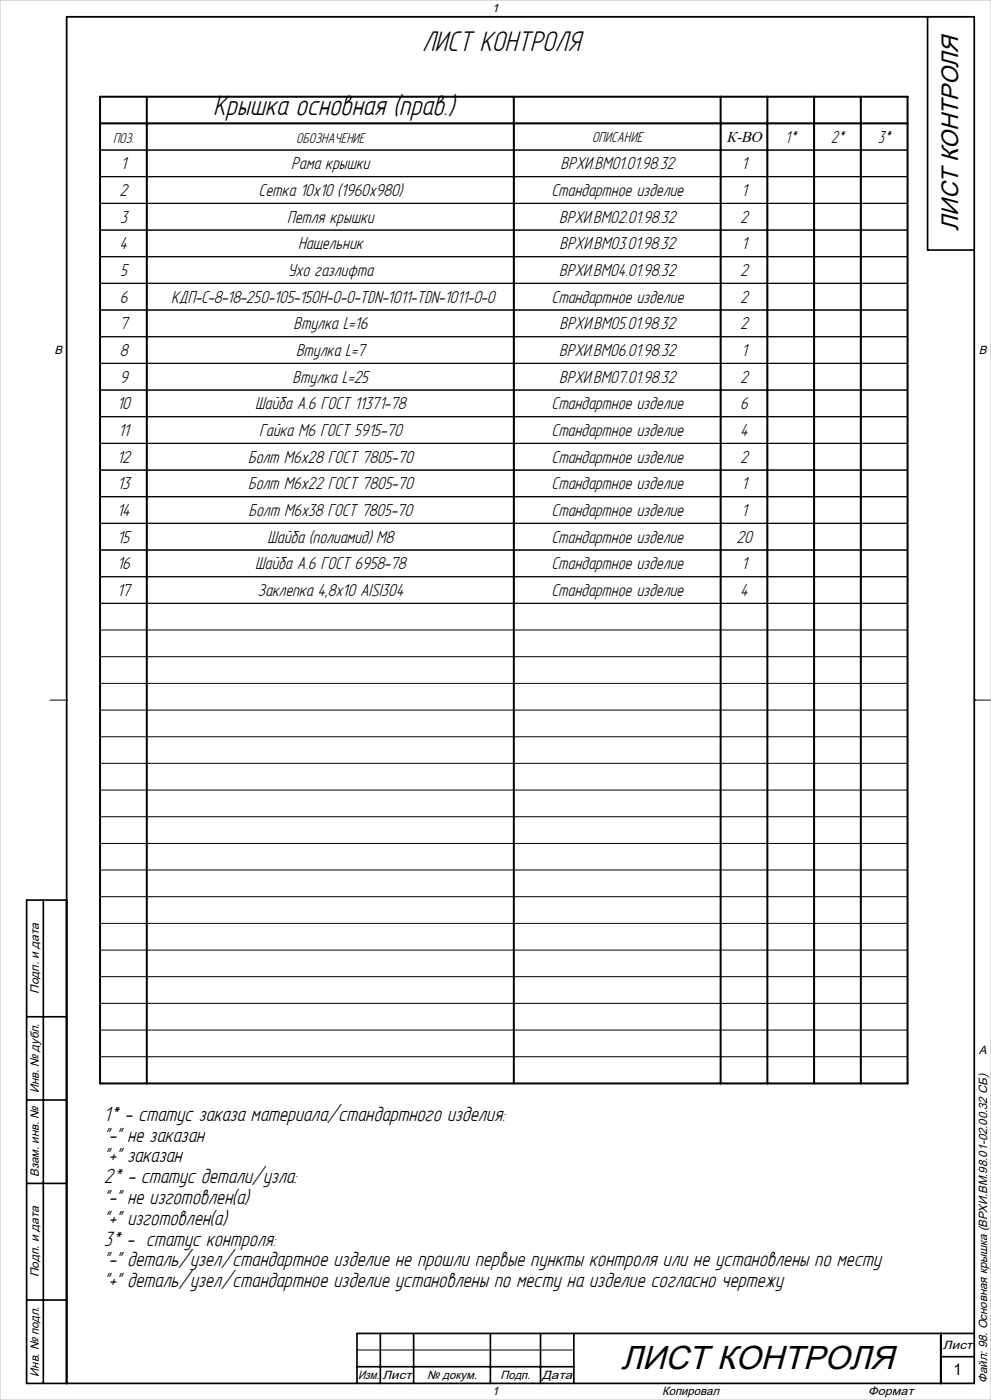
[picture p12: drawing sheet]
<svg xmlns="http://www.w3.org/2000/svg" width="297mm" height="420mm" viewBox="0 0 297 420" stroke-linecap="round" stroke-linejoin="round" font-family="sans-serif">
<defs><g id="words">
<text font-size="10" x="186.1" y="410.6">ЛИСТ КОНТРОЛЯ</text>
<g font-size="9.5">
<text x="126.5" y="15.3">ЛИСТ КОНТРОЛЯ</text>
<text x="63.9" y="34.5">Крышка основная (прав.)</text>
</g>
<text font-size="7.1" x="287.2" y="69.2" transform="rotate(-90 287.2 69.2)">ЛИСТ КОНТРОЛЯ</text>
<g font-size="6.9">
<text x="31.1" y="336.2">1* - статус заказа материала/стандартного изделия:</text>
<text x="31.1" y="342.5">&quot;-&quot; не заказан</text>
<text x="31.1" y="348.7">&quot;+&quot; заказан</text>
<text x="31.1" y="355">2* - статус детали/узла:</text>
<text x="31.1" y="361.2">&quot;-&quot; не изготовлен(а)</text>
<text x="31.1" y="367.5">&quot;+&quot; изготовлен(а)</text>
<text x="31.1" y="373.7">3* - статус контроля:</text>
<text x="31.1" y="379.9">&quot;-&quot; деталь/узел/стандартное изделие не прошли первые пункты контроля или не установлены по месту</text>
<text x="31.1" y="386.2">&quot;+&quot; деталь/узел/стандартное изделие установлены по месту на изделие согласно чертежу</text>
</g>
<g font-size="5.8">
<text x="235.3" y="42.8">1*</text>
<text x="249" y="42.8">2*</text>
<text x="263.1" y="42.8">3*</text>
<text x="36.2" y="50.8">1</text>
<text x="87.3" y="50.8">Рама крышки</text>
<text x="168" y="50.8">ВРХИ.ВМ01.01.98.32</text>
<text x="222.2" y="50.8">1</text>
<text x="35.9" y="58.8">2</text>
<text x="77.5" y="58.8">Сетка 10х10 (1960х980)</text>
<text x="165.3" y="58.8">Стандартное изделие</text>
<text x="222.2" y="58.8">1</text>
<text x="36" y="66.8">3</text>
<text x="86" y="66.8">Петля крышки</text>
<text x="167.6" y="66.8">ВРХИ.ВМ02.01.98.32</text>
<text x="221.9" y="66.8">2</text>
<text x="35.9" y="74.8">4</text>
<text x="89.3" y="74.8">Нащельник</text>
<text x="167.7" y="74.8">ВРХИ.ВМ03.01.98.32</text>
<text x="222.2" y="74.8">1</text>
<text x="36" y="82.8">5</text>
<text x="86.3" y="82.8">Ухо газлифта</text>
<text x="167.6" y="82.8">ВРХИ.ВМ04.01.98.32</text>
<text x="221.9" y="82.8">2</text>
<text x="35.9" y="90.8">6</text>
<text x="51.3" y="90.8">КДП-С-8-18-250-105-150H-0-0-TDN-1011-TDN-1011-0-0</text>
<text x="165.3" y="90.8">Стандартное изделие</text>
<text x="221.9" y="90.8">2</text>
<text x="35.9" y="98.8">7</text>
<text x="88" y="98.8">Втулка L=16</text>
<text x="167.7" y="98.8">ВРХИ.ВМ05.01.98.32</text>
<text x="221.9" y="98.8">2</text>
<text x="35.9" y="106.8">8</text>
<text x="88.7" y="106.8">Втулка L=7</text>
<text x="167.6" y="106.8">ВРХИ.ВМ06.01.98.32</text>
<text x="222.2" y="106.8">1</text>
<text x="35.9" y="114.8">9</text>
<text x="87.7" y="114.8">Втулка L=25</text>
<text x="167.6" y="114.8">ВРХИ.ВМ07.01.98.32</text>
<text x="221.9" y="114.8">2</text>
<text x="35.1" y="122.8">10</text>
<text x="76.5" y="122.8">Шайба A.6 ГОСТ 11371-78</text>
<text x="165.3" y="122.8">Стандартное изделие</text>
<text x="221.9" y="122.8">6</text>
<text x="35.5" y="130.8">11</text>
<text x="77.6" y="130.8">Гайка M6 ГОСТ 5915-70</text>
<text x="165.3" y="130.8">Стандартное изделие</text>
<text x="221.9" y="130.8">4</text>
<text x="35.1" y="138.8">12</text>
<text x="74.4" y="138.8">Болт M6x28 ГОСТ 7805-70</text>
<text x="165.3" y="138.8">Стандартное изделие</text>
<text x="221.9" y="138.8">2</text>
<text x="35.2" y="146.8">13</text>
<text x="74.4" y="146.8">Болт M6x22 ГОСТ 7805-70</text>
<text x="165.3" y="146.8">Стандартное изделие</text>
<text x="222.2" y="146.8">1</text>
<text x="35.1" y="154.8">14</text>
<text x="74.5" y="154.8">Болт M6x38 ГОСТ 7805-70</text>
<text x="165.3" y="154.8">Стандартное изделие</text>
<text x="222.2" y="154.8">1</text>
<text x="35.2" y="162.8">15</text>
<text x="80.2" y="162.8">Шайба (полиамид) М8</text>
<text x="165.3" y="162.8">Стандартное изделие</text>
<text x="220.7" y="162.8">20</text>
<text x="35.1" y="170.8">16</text>
<text x="76.5" y="170.8">Шайба A.6 ГОСТ 6958-78</text>
<text x="165.3" y="170.8">Стандартное изделие</text>
<text x="222.2" y="170.8">1</text>
<text x="35.1" y="178.8">17</text>
<text x="77.1" y="178.8">Заклепка 4,8х10 AISI304</text>
<text x="165.3" y="178.8">Стандартное изделие</text>
<text x="221.9" y="178.8">4</text>
</g>
<g font-size="4.8">
<text x="177.5" y="42.7">ОПИСАНИЕ</text>
<text x="285.8" y="412.6">1</text>
</g>
<g font-size="4.7">
<text x="33.9" y="42.8">ПОЗ.</text>
<text x="88.8" y="42.8">ОБОЗНАЧЕНИЕ</text>
<text x="217.8" y="42.6">К-ВО</text>
</g>
<g font-size="3.6">
<text x="147.5" y="3.6">1</text>
<text x="16.4" y="106.1">B</text>
<text x="293.4" y="106.1">B</text>
<text x="11.6" y="298.1" transform="rotate(-90 11.6 298.1)">Подп. и дата</text>
<text x="293.4" y="316.1">A</text>
<text x="11.6" y="328" transform="rotate(-90 11.6 328)">Инв. № дубл.</text>
<text x="11.6" y="353" transform="rotate(-90 11.6 353)">Взам. инв. №</text>
<text x="11.6" y="383.1" transform="rotate(-90 11.6 383.1)">Подп. и дата</text>
<text x="282.6" y="404.6">Лист</text>
<text x="11.6" y="413" transform="rotate(-90 11.6 413)">Инв. № подл.</text>
<text x="107.3" y="413.6">Изм.</text>
<text x="114.7" y="413.6">Лист</text>
<text x="128" y="413.6">№ докум.</text>
<text x="150" y="413.6">Подп.</text>
<text x="162.5" y="413.6">Дата</text>
<text x="147.5" y="418.6">1</text>
<text x="198.5" y="418.6">Копировал</text>
<text x="260.2" y="418.6">Формат</text>
<text x="295.8" y="414.7" transform="rotate(-90 295.8 414.7)">Файл: 98. Основная крышка (ВРХИ.ВМ.98.01-02.00.32 СБ)</text>
</g>
</g></defs>
<g fill="none" stroke="#000" stroke-width=".3">
<path d="M20 5h272v410h-272zM156 5h.1M30 37h242v144h-242zM44 37v144M154 37v144M216 37v144M230 37v144M244 37v144M258 37v144M30 45h242M272 53h-242M30 77h242"/>
<path d="M272 61h-242M272 69h-242M272 85h-242M272 93h-242M30 109h242M30 117h242M272 101h-242M272 125h-242M272 133h-242M30 149h242M272 141h-242M272 157h-242"/>
<path d="M272 165h-242M272 173h-242M30 189h242M30 197h242M15 210h5M20 210h.1M30 205h242M30 213h242M292 210h.1M292 210h5M30 221h242M30 229h242"/>
<path d="M30 237h242M30 245h242M30 253h242M30 261h242M30 269h242M30 277h242M30 285h242M30 293h242M30 301h242M30 309h242M30 317h242M107 405h65"/>
<path d="M156 415h.1"/>
</g>
<path d="M30 29h242v296h-242zM30 37h242M44 29v296M154 29v296M216 29v296M230 29v296M244 29v296M258 29v296M20 270v145M282 400v15" fill="none" stroke="#000" stroke-width=".6"/>
<g fill="none" stroke="#000" stroke-width=".5">
<path d="M278 5v70h14M13 270v145M20 270h-12v145h284v-410h-272v410M8 305h12M8 330h12M8 355h12M8 390h12M107 410h65M114 400v15M124 400v15M147 400v15M162 400v15"/>
<path d="M172 400v15M282 400v15M282 407h10M292 400h-185v15"/>
</g>
<path d="M0 0h297v420h-297z" fill="none" stroke="#c0c0c0" stroke-width=".3"/>
<use href="#words"/>
</svg>
